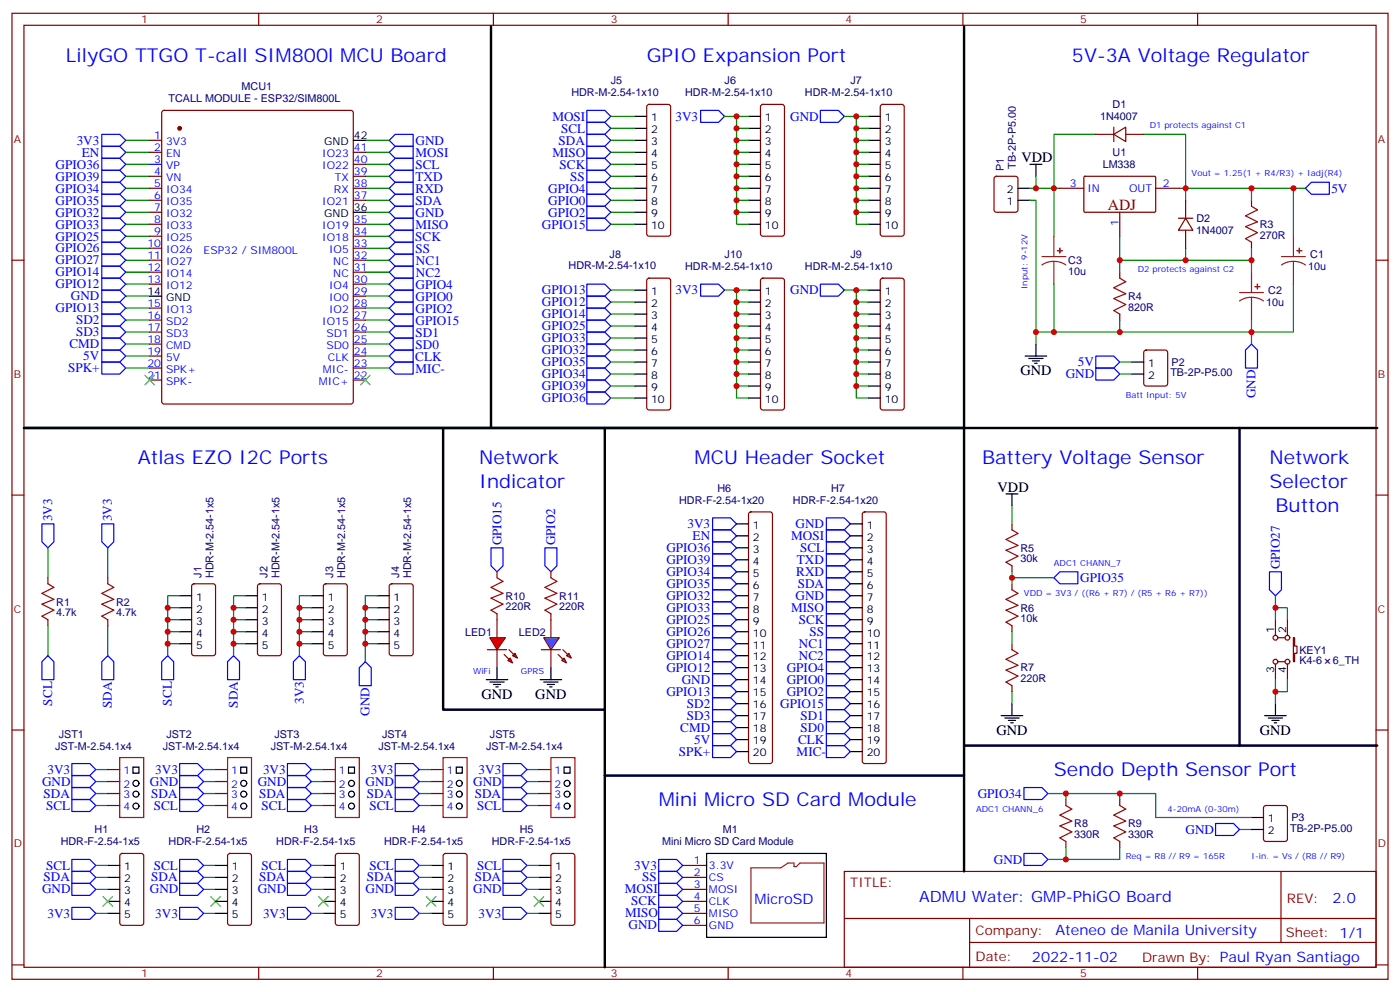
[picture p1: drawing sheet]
<svg xmlns="http://www.w3.org/2000/svg" width="412mm" height="292mm" viewBox="0 0 412 292" stroke-linecap="round" stroke-linejoin="round" font-family="sans-serif">
<defs><g id="words">
<g font-size="5.6" fill="#00f">
<text x="19.4" y="18.4">LilyGO TTGO T-call SIM800l MCU Board</text>
<text x="190.5" y="18.4">GPIO Expansion Port</text>
<text x="315.7" y="18.4">5V-3A Voltage Regulator</text>
<text x="40.6" y="136.6">Atlas EZO I2C Ports</text>
<text x="141.1" y="136.6">Network</text>
<text x="204.6" y="136.6">MCU Header Socket</text>
<text x="289.3" y="136.6">Battery Voltage Sensor</text>
<text x="373.9" y="136.6">Network</text>
<text x="141.1" y="143.6">Indicator</text>
<text x="373.9" y="143.6">Selector</text>
<text x="375.7" y="150.7">Button</text>
<text x="310.4" y="228.3">Sendo Depth Sensor Port</text>
<text x="194" y="237.1">Mini Micro SD Card Module</text>
</g>
<text font-size="4.6" fill="#800" x="326.3" y="61.8">ADJ</text>
<text font-size="4.6" fill="#00f" x="270.8" y="265.5">ADMU Water: GMP-PhiGO Board</text>
<g font-size="4.2">
<text x="300.9" y="47.7">VDD</text>
<text x="300.6" y="110.5">GND</text>
<text x="293.9" y="144.7">VDD</text>
<text x="141.8" y="205.7">GND</text>
<text x="157.7" y="205.7">GND</text>
<text x="293.5" y="216.3">GND</text>
<text x="371.1" y="216.3">GND</text>
</g>
<g font-size="4.2" fill="#00f">
<text x="222.2" y="266">MicroSD</text>
<text x="392.5" y="265.8">2.0</text>
<text x="310.9" y="275.3">Ateneo de Manila University</text>
<text x="304" y="283.1">2022-11-02</text>
</g>
<g font-size="3.9" fill="#00f">
<text x="162.7" y="35.5">MOSI</text>
<text x="199" y="35.5">3V3</text>
<text x="232.8" y="35.5">GND</text>
<text x="165.3" y="39.1">SCL</text>
<text x="22.6" y="42.6">3V3</text>
<text x="24.1" y="46.1">EN</text>
<text x="122.4" y="42.6">GND</text>
<text x="122.4" y="46.1">MOSI</text>
<text x="162.7" y="46.1">MISO</text>
<text x="164.6" y="42.6">SDA</text>
<text x="16.4" y="49.6">GPIO36</text>
<text x="16.4" y="53.2">GPIO39</text>
<text x="122.4" y="49.7">SCL</text>
<text x="122.4" y="53.2">TXD</text>
<text x="164.8" y="49.6">SCK</text>
<text x="168" y="53.1">SS</text>
<text x="16.4" y="56.7">GPIO34</text>
<text x="122.4" y="56.7">RXD</text>
<text x="161.5" y="56.7">GPIO4</text>
<text x="392.2" y="56.7">5V</text>
<text x="16.4" y="60.2">GPIO35</text>
<text x="16.4" y="63.7">GPIO32</text>
<text x="122.4" y="63.8">GND</text>
<text x="122.4" y="60.3">SDA</text>
<text x="161.5" y="63.7">GPIO2</text>
<text x="161.5" y="60.2">GPIO0</text>
<text x="16.4" y="67.3">GPIO33</text>
<text x="16.4" y="70.8">GPIO25</text>
<text x="122.3" y="70.8">SCK</text>
<text x="122.4" y="67.3">MISO</text>
<text x="159.6" y="67.3">GPIO15</text>
<text x="16.4" y="74.3">GPIO26</text>
<text x="16.4" y="77.8">GPIO27</text>
<text x="122.4" y="74.4">SS</text>
<text x="122.5" y="77.9">NC1</text>
<text x="16.4" y="81.4">GPIO14</text>
<text x="122.5" y="81.4">NC2</text>
<text x="16.4" y="84.9">GPIO12</text>
<text x="20.9" y="88.4">GND</text>
<text x="122.4" y="84.9">GPIO4</text>
<text x="122.4" y="88.5">GPIO0</text>
<text x="159.6" y="86.7">GPIO13</text>
<text x="199" y="86.7">3V3</text>
<text x="232.8" y="86.6">GND</text>
<text x="16.4" y="92">GPIO13</text>
<text x="22.4" y="95.5">SD2</text>
<text x="122.4" y="92">GPIO2</text>
<text x="122.4" y="95.5">GPIO15</text>
<text x="159.6" y="93.7">GPIO14</text>
<text x="159.6" y="90.2">GPIO12</text>
<text x="22.4" y="99">SD3</text>
<text x="122.4" y="99.1">SD1</text>
<text x="159.6" y="100.8">GPIO33</text>
<text x="159.6" y="97.3">GPIO25</text>
<text x="20.5" y="102.5">CMD</text>
<text x="24.5" y="106.1">5V</text>
<text x="122.3" y="106.1">CLK</text>
<text x="122.4" y="102.6">SD0</text>
<text x="159.6" y="107.8">GPIO35</text>
<text x="159.6" y="104.3">GPIO32</text>
<text x="317.5" y="107.8">5V</text>
<text x="20" y="109.6">SPK+</text>
<text x="122.4" y="109.6">MIC-</text>
<text x="159.6" y="111.4">GPIO34</text>
<text x="313.9" y="111.3">GND</text>
<text x="159.6" y="118.4">GPIO36</text>
<text x="159.6" y="114.9">GPIO39</text>
<text x="369.9" y="117.2" transform="rotate(-90 369.9 117.2)">GND</text>
<text x="15.4" y="153.5" transform="rotate(-90 15.4 153.5)">3V3</text>
<text x="33" y="153.5" transform="rotate(-90 33 153.5)">3V3</text>
<text x="202.5" y="155.5">3V3</text>
<text x="234.3" y="155.5">GND</text>
<text x="147.7" y="160.5" transform="rotate(-90 147.7 160.5)">GPIO15</text>
<text x="163.6" y="160.5" transform="rotate(-90 163.6 160.5)">GPIO2</text>
<text x="204" y="159">EN</text>
<text x="233" y="159">MOSI</text>
<text x="196.3" y="166">GPIO39</text>
<text x="196.3" y="162.5">GPIO36</text>
<text x="234.8" y="166.1">TXD</text>
<text x="235.7" y="162.5">SCL</text>
<text x="377" y="167.6" transform="rotate(-90 377 167.6)">GPIO27</text>
<text x="196.3" y="173.1">GPIO35</text>
<text x="196.3" y="169.6">GPIO34</text>
<text x="234.6" y="169.6">RXD</text>
<text x="235" y="173.1">SDA</text>
<text x="318.2" y="171.4">GPIO35</text>
<text x="196.3" y="176.6">GPIO32</text>
<text x="234.3" y="176.6">GND</text>
<text x="196.3" y="183.7">GPIO25</text>
<text x="196.3" y="180.2">GPIO33</text>
<text x="233" y="180.2">MISO</text>
<text x="235.3" y="183.7">SCK</text>
<text x="196.3" y="190.7">GPIO27</text>
<text x="196.3" y="187.2">GPIO26</text>
<text x="235.3" y="190.8">NC1</text>
<text x="238.4" y="187.3">SS</text>
<text x="196.3" y="197.8">GPIO12</text>
<text x="196.3" y="194.3">GPIO14</text>
<text x="231.8" y="197.8">GPIO4</text>
<text x="235.3" y="194.3">NC2</text>
<text x="200.8" y="201.3">GND</text>
<text x="231.8" y="201.4">GPIO0</text>
<text x="15.3" y="207.7" transform="rotate(-90 15.3 207.7)">SCL</text>
<text x="32.9" y="208.4" transform="rotate(-90 32.9 208.4)">SDA</text>
<text x="50.6" y="207.7" transform="rotate(-90 50.6 207.7)">SCL</text>
<text x="70" y="208.3" transform="rotate(-90 70 208.3)">SDA</text>
<text x="89.5" y="207.2" transform="rotate(-90 89.5 207.2)">3V3</text>
<text x="196.3" y="204.9">GPIO13</text>
<text x="202.3" y="208.4">SD2</text>
<text x="229.8" y="208.4">GPIO15</text>
<text x="231.8" y="204.9">GPIO2</text>
<text x="108.8" y="210.7" transform="rotate(-90 108.8 210.7)">GND</text>
<text x="200.4" y="215.4">CMD</text>
<text x="202.3" y="211.9">SD3</text>
<text x="235.8" y="215.5">SD0</text>
<text x="235.8" y="212">SD1</text>
<text x="204.5" y="219">5V</text>
<text x="235.1" y="219">CLK</text>
<text x="14" y="227.8">3V3</text>
<text x="45.7" y="227.8">3V3</text>
<text x="77.5" y="227.8">3V3</text>
<text x="109.2" y="227.8">3V3</text>
<text x="141" y="227.8">3V3</text>
<text x="200" y="222.5">SPK+</text>
<text x="234.7" y="222.4">MIC-</text>
<text x="12.4" y="231.2">GND</text>
<text x="44.2" y="231.2">GND</text>
<text x="75.9" y="231.2">GND</text>
<text x="107.7" y="231.2">GND</text>
<text x="139.4" y="231.2">GND</text>
<text x="12.8" y="234.8">SDA</text>
<text x="13.6" y="238.3">SCL</text>
<text x="44.6" y="234.8">SDA</text>
<text x="45.3" y="238.3">SCL</text>
<text x="76.3" y="234.8">SDA</text>
<text x="77.1" y="238.3">SCL</text>
<text x="108.1" y="234.8">SDA</text>
<text x="108.8" y="238.3">SCL</text>
<text x="139.8" y="234.8">SDA</text>
<text x="140.6" y="238.3">SCL</text>
<text x="288" y="234.8">GPIO34</text>
<text x="349.2" y="245.4">GND</text>
<text x="13.6" y="256">SCL</text>
<text x="45.3" y="256">SCL</text>
<text x="77.1" y="256">SCL</text>
<text x="108.8" y="256">SCL</text>
<text x="140.6" y="256">SCL</text>
<text x="186.8" y="256">3V3</text>
<text x="292.8" y="254.2">GND</text>
<text x="12.4" y="263">GND</text>
<text x="12.8" y="259.5">SDA</text>
<text x="44.2" y="263">GND</text>
<text x="44.6" y="259.5">SDA</text>
<text x="75.9" y="263">GND</text>
<text x="76.3" y="259.5">SDA</text>
<text x="107.7" y="263">GND</text>
<text x="108.1" y="259.5">SDA</text>
<text x="139.4" y="263">GND</text>
<text x="139.8" y="259.5">SDA</text>
<text x="184" y="263">MOSI</text>
<text x="189.1" y="259.4">SS</text>
<text x="185.9" y="266.5">SCK</text>
<text x="14" y="270.1">3V3</text>
<text x="45.7" y="270.1">3V3</text>
<text x="77.5" y="270.1">3V3</text>
<text x="109.2" y="270.1">3V3</text>
<text x="141" y="270.1">3V3</text>
<text x="184.1" y="270">MISO</text>
<text x="185.2" y="273.6">GND</text>
</g>
<g font-size="3.9" fill="#800">
<text x="250.5" y="261.1">TITLE:</text>
<text x="379.1" y="265.8">REV:</text>
<text x="287.4" y="275.3">Company:</text>
<text x="378.7" y="275.9">Sheet: 1/1</text>
<text x="287.4" y="283">Date:</text>
<text x="336.4" y="283.1">Drawn By: Paul Ryan Santiago</text>
</g>
<g font-size="3.2" fill="#800">
<text x="41.6" y="6.9">1</text>
<text x="110.8" y="6.9">2</text>
<text x="179.9" y="6.9">3</text>
<text x="249.1" y="6.9">4</text>
<text x="318.2" y="6.9">5</text>
<text x="4.1" y="42">A</text>
<text x="405.9" y="42">A</text>
<text x="4.1" y="111.2">B</text>
<text x="405.9" y="111.2">B</text>
<text x="4.1" y="180.3">C</text>
<text x="405.9" y="180.3">C</text>
<text x="4.1" y="249.4">D</text>
<text x="405.9" y="249.4">D</text>
<text x="41.6" y="287.7">1</text>
<text x="110.8" y="287.7">2</text>
<text x="179.9" y="287.7">3</text>
<text x="249.1" y="287.7">4</text>
<text x="318.2" y="287.7">5</text>
</g>
<g font-size="3.2" fill="#000080">
<text x="71.2" y="26.6">MCU1</text>
<text x="168.3" y="28.4">HDR-M-2.54-1x10</text>
<text x="179.9" y="24.8">J5</text>
<text x="201.8" y="28.4">HDR-M-2.54-1x10</text>
<text x="213.5" y="24.8">J6</text>
<text x="237.1" y="28.4">HDR-M-2.54-1x10</text>
<text x="250.5" y="24.8">J7</text>
<text x="49.7" y="30.1">TCALL MODULE - ESP32/SIM800L</text>
<text x="324.1" y="35.4">1N4007</text>
<text x="327.7" y="31.9">D1</text>
<text x="327.7" y="46">U1</text>
<text x="295.7" y="50.4" transform="rotate(-90 295.7 50.4)">P1</text>
<text x="299.3" y="49.6" transform="rotate(-90 299.3 49.6)">TB-2P-P5.00</text>
<text x="324.8" y="49.5">LM338</text>
<text x="352.4" y="65.4">D2</text>
<text x="352.3" y="68.9">1N4007</text>
<text x="371.1" y="70.3">270R</text>
<text x="371.1" y="67.1">R3</text>
<text x="179.6" y="75.9">J8</text>
<text x="213.5" y="76">J10</text>
<text x="250.5" y="76">J9</text>
<text x="314.7" y="77.7">C3</text>
<text x="386" y="76">C1</text>
<text x="167.5" y="79.1">HDR-M-2.54-1x10</text>
<text x="201.8" y="79.5">HDR-M-2.54-1x10</text>
<text x="237.1" y="79.5">HDR-M-2.54-1x10</text>
<text x="314.7" y="80.8">10u</text>
<text x="385.3" y="79.5">10u</text>
<text x="332.3" y="88.3">R4</text>
<text x="373.6" y="86.5">C2</text>
<text x="332.3" y="91.4">820R</text>
<text x="373" y="90.1">10u</text>
<text x="345.1" y="107.7">P2</text>
<text x="344.7" y="110.8">TB-2P-P5.00</text>
<text x="200.1" y="148.2">HDR-F-2.54-1x20</text>
<text x="211.3" y="144.8">H6</text>
<text x="233.6" y="148.2">HDR-F-2.54-1x20</text>
<text x="244.8" y="144.8">H7</text>
<text x="300.6" y="165.5">30k</text>
<text x="300.6" y="162.4">R5</text>
<text x="59.4" y="170" transform="rotate(-90 59.4 170)">J1</text>
<text x="62.9" y="170.2" transform="rotate(-90 62.9 170.2)">HDR-M-2.54-1x5</text>
<text x="78.8" y="170" transform="rotate(-90 78.8 170)">J2</text>
<text x="82.3" y="170.2" transform="rotate(-90 82.3 170.2)">HDR-M-2.54-1x5</text>
<text x="98.2" y="170" transform="rotate(-90 98.2 170)">J3</text>
<text x="101.7" y="170.2" transform="rotate(-90 101.7 170.2)">HDR-M-2.54-1x5</text>
<text x="117.6" y="170" transform="rotate(-90 117.6 170)">J4</text>
<text x="121.1" y="170.2" transform="rotate(-90 121.1 170.2)">HDR-M-2.54-1x5</text>
<text x="16.6" y="178.3">R1</text>
<text x="34.2" y="178.3">R2</text>
<text x="148.9" y="179.6">220R</text>
<text x="148.9" y="176.5">R10</text>
<text x="164.7" y="179.6">220R</text>
<text x="164.7" y="176.5">R11</text>
<text x="16.6" y="181.4">4.7k</text>
<text x="34.2" y="181.4">4.7k</text>
<text x="300.6" y="183.2">10k</text>
<text x="300.6" y="180">R6</text>
<text x="137" y="187.1">LED1</text>
<text x="152.9" y="187.1">LED2</text>
<text x="300.6" y="197.7">R7</text>
<text x="382.8" y="195.6">K4-6</text>
<text x="382.8" y="192.4">KEY1</text>
<text x="392.6" y="195.6">6_TH</text>
<text x="300.6" y="200.8">220R</text>
<text x="16.2" y="220.6">JST-M-2.54.1x4</text>
<text x="17.3" y="217.1">JST1</text>
<text x="48" y="220.6">JST-M-2.54.1x4</text>
<text x="49.1" y="217.1">JST2</text>
<text x="79.7" y="220.6">JST-M-2.54.1x4</text>
<text x="80.8" y="217.1">JST3</text>
<text x="111.5" y="220.6">JST-M-2.54.1x4</text>
<text x="112.6" y="217.1">JST4</text>
<text x="143.2" y="220.6">JST-M-2.54.1x4</text>
<text x="144.3" y="217.1">JST5</text>
<text x="27.9" y="245.3">H1</text>
<text x="57.9" y="245.3">H2</text>
<text x="89.6" y="245.3">H3</text>
<text x="121.4" y="245.3">H4</text>
<text x="153.1" y="245.3">H5</text>
<text x="212.9" y="245.3">M1</text>
<text x="316.4" y="243.5">R8</text>
<text x="332.3" y="243.5">R9</text>
<text x="380" y="244.9">TB-2P-P5.00</text>
<text x="380.4" y="241.8">P3</text>
<text x="17.9" y="248.9">HDR-F-2.54-1x5</text>
<text x="49.7" y="248.8">HDR-F-2.54-1x5</text>
<text x="81.4" y="248.9">HDR-F-2.54-1x5</text>
<text x="113.1" y="248.9">HDR-F-2.54-1x5</text>
<text x="144.9" y="248.9">HDR-F-2.54-1x5</text>
<text x="195" y="248.9">Mini Micro SD Card Module</text>
<text x="316.4" y="246.7">330R</text>
<text x="332.3" y="246.7">330R</text>
</g>
<g font-size="3.2">
<text x="191.8" y="35.7">1</text>
<text x="225.3" y="35.7">1</text>
<text x="260.6" y="35.7">1</text>
<text x="104.2" y="41">42</text>
<text x="191.8" y="39.2">2</text>
<text x="225.3" y="39.2">2</text>
<text x="260.6" y="39.2">2</text>
<text x="95.5" y="42.7">GND</text>
<text x="191.8" y="42.7">3</text>
<text x="191.8" y="46.2">4</text>
<text x="225.3" y="42.7">3</text>
<text x="225.3" y="46.2">4</text>
<text x="260.6" y="42.7">3</text>
<text x="260.6" y="46.2">4</text>
<text x="191.8" y="49.8">5</text>
<text x="191.8" y="53.3">6</text>
<text x="225.3" y="49.8">5</text>
<text x="225.3" y="53.3">6</text>
<text x="260.6" y="49.8">5</text>
<text x="260.6" y="53.3">6</text>
<text x="191.8" y="56.8">7</text>
<text x="225.3" y="56.8">7</text>
<text x="260.6" y="56.8">7</text>
<text x="296.5" y="56.8">2</text>
<text x="95.5" y="63.9">GND</text>
<text x="104.2" y="62.1">36</text>
<text x="191.8" y="60.4">8</text>
<text x="191.8" y="63.9">9</text>
<text x="225.3" y="60.4">8</text>
<text x="225.3" y="63.9">9</text>
<text x="260.6" y="60.4">8</text>
<text x="260.6" y="63.9">9</text>
<text x="296.5" y="60.4">1</text>
<text x="191.8" y="67.4">10</text>
<text x="225.3" y="67.4">10</text>
<text x="260.6" y="67.4">10</text>
<text x="43.4" y="86.8">14</text>
<text x="48.9" y="88.6">GND</text>
<text x="191.8" y="86.8">1</text>
<text x="225.3" y="86.8">1</text>
<text x="260.6" y="86.8">1</text>
<text x="191.8" y="90.3">2</text>
<text x="191.8" y="93.9">3</text>
<text x="225.3" y="90.3">2</text>
<text x="225.3" y="93.9">3</text>
<text x="260.6" y="90.3">2</text>
<text x="260.6" y="93.9">3</text>
<text x="191.8" y="97.4">4</text>
<text x="191.8" y="100.9">5</text>
<text x="225.3" y="97.4">4</text>
<text x="225.3" y="100.9">5</text>
<text x="260.6" y="97.4">4</text>
<text x="260.6" y="100.9">5</text>
<text x="191.8" y="104.5">6</text>
<text x="191.8" y="108">7</text>
<text x="225.3" y="104.5">6</text>
<text x="225.3" y="108">7</text>
<text x="260.6" y="104.5">6</text>
<text x="260.6" y="108">7</text>
<text x="338.2" y="108">1</text>
<text x="191.8" y="111.5">8</text>
<text x="225.3" y="111.5">8</text>
<text x="260.6" y="111.5">8</text>
<text x="338.2" y="111.5">2</text>
<text x="191.8" y="115">9</text>
<text x="191.8" y="118.6">10</text>
<text x="225.3" y="115">9</text>
<text x="225.3" y="118.6">10</text>
<text x="260.6" y="115">9</text>
<text x="260.6" y="118.6">10</text>
<text x="221.8" y="155.6">1</text>
<text x="255.3" y="155.6">1</text>
<text x="221.8" y="159.1">2</text>
<text x="255.3" y="159.1">2</text>
<text x="221.8" y="162.7">3</text>
<text x="221.8" y="166.2">4</text>
<text x="255.3" y="162.7">3</text>
<text x="255.3" y="166.2">4</text>
<text x="221.8" y="169.7">5</text>
<text x="221.8" y="173.2">6</text>
<text x="255.3" y="169.7">5</text>
<text x="255.3" y="173.2">6</text>
<text x="57.7" y="176.8">1</text>
<text x="77.2" y="176.8">1</text>
<text x="96.6" y="176.8">1</text>
<text x="116" y="176.8">1</text>
<text x="221.8" y="176.8">7</text>
<text x="255.3" y="176.8">7</text>
<text x="57.7" y="180.3">2</text>
<text x="57.7" y="183.8">3</text>
<text x="77.2" y="180.3">2</text>
<text x="77.2" y="183.8">3</text>
<text x="96.6" y="180.3">2</text>
<text x="96.6" y="183.8">3</text>
<text x="116" y="180.3">2</text>
<text x="116" y="183.8">3</text>
<text x="221.8" y="180.3">8</text>
<text x="221.8" y="183.8">9</text>
<text x="255.3" y="180.3">8</text>
<text x="255.3" y="183.8">9</text>
<text x="57.7" y="187.4">4</text>
<text x="57.7" y="190.9">5</text>
<text x="77.2" y="187.4">4</text>
<text x="77.2" y="190.9">5</text>
<text x="96.6" y="187.4">4</text>
<text x="96.6" y="190.9">5</text>
<text x="116" y="187.4">4</text>
<text x="116" y="190.9">5</text>
<text x="221.8" y="187.4">10</text>
<text x="221.8" y="190.9">11</text>
<text x="255.3" y="187.4">10</text>
<text x="255.3" y="190.9">11</text>
<text x="375.4" y="186.3" transform="rotate(-90 375.4 186.3)">1</text>
<text x="378.9" y="186.3" transform="rotate(-90 378.9 186.3)">2</text>
<text x="221.8" y="194.4">12</text>
<text x="221.8" y="197.9">13</text>
<text x="255.3" y="194.4">12</text>
<text x="255.3" y="197.9">13</text>
<text x="221.8" y="201.5">14</text>
<text x="255.3" y="201.5">14</text>
<text x="375.4" y="198.2" transform="rotate(-90 375.4 198.2)">3</text>
<text x="378.9" y="198.2" transform="rotate(-90 378.9 198.2)">4</text>
<text x="221.8" y="205">15</text>
<text x="221.8" y="208.5">16</text>
<text x="255.3" y="205">15</text>
<text x="255.3" y="208.5">16</text>
<text x="221.8" y="212.1">17</text>
<text x="221.8" y="215.6">18</text>
<text x="255.3" y="212.1">17</text>
<text x="255.3" y="215.6">18</text>
<text x="221.8" y="219.1">19</text>
<text x="255.3" y="219.1">19</text>
<text x="221.8" y="222.6">20</text>
<text x="255.3" y="222.6">20</text>
<text x="373.5" y="242">1</text>
<text x="373.5" y="245.6">2</text>
<text x="36.6" y="256.2">1</text>
<text x="68.3" y="256.2">1</text>
<text x="100.1" y="256.2">1</text>
<text x="131.8" y="256.2">1</text>
<text x="163.6" y="256.2">1</text>
<text x="36.6" y="259.7">2</text>
<text x="36.6" y="263.2">3</text>
<text x="68.3" y="259.7">2</text>
<text x="68.3" y="263.2">3</text>
<text x="100.1" y="259.7">2</text>
<text x="100.1" y="263.2">3</text>
<text x="131.8" y="259.7">2</text>
<text x="131.8" y="263.2">3</text>
<text x="163.6" y="259.7">2</text>
<text x="163.6" y="263.2">3</text>
<text x="36.6" y="266.7">4</text>
<text x="68.3" y="266.7">4</text>
<text x="100.1" y="266.7">4</text>
<text x="131.8" y="266.7">4</text>
<text x="163.6" y="266.7">4</text>
<text x="36.6" y="270.3">5</text>
<text x="68.3" y="270.3">5</text>
<text x="100.1" y="270.3">5</text>
<text x="131.8" y="270.3">5</text>
<text x="163.6" y="270.3">5</text>
</g>
<g font-size="3.2" fill="#00f">
<text x="45.4" y="41">1</text>
<text x="45.4" y="44.5">2</text>
<text x="48.9" y="42.7">3V3</text>
<text x="48.9" y="46.2">EN</text>
<text x="94.9" y="46.2">IO23</text>
<text x="104.2" y="44.5">41</text>
<text x="45.4" y="48">3</text>
<text x="45.4" y="51.5">4</text>
<text x="48.9" y="49.8">VP</text>
<text x="48.9" y="53.3">VN</text>
<text x="94.9" y="49.8">IO22</text>
<text x="98.6" y="53.3">TX</text>
<text x="104.2" y="51.5">39</text>
<text x="104.2" y="48">40</text>
<text x="45.4" y="55.1">5</text>
<text x="45.4" y="58.6">6</text>
<text x="48.9" y="56.8">IO34</text>
<text x="98.4" y="56.8">RX</text>
<text x="104.2" y="58.6">37</text>
<text x="104.2" y="55.1">38</text>
<text x="315.1" y="55.1">3</text>
<text x="320.3" y="56.5">IN</text>
<text x="332.6" y="56.5">OUT</text>
<text x="342.5" y="55.1">2</text>
<text x="45.4" y="62.1">7</text>
<text x="45.4" y="65.7">8</text>
<text x="48.9" y="60.4">IO35</text>
<text x="48.9" y="63.9">IO32</text>
<text x="94.9" y="60.4">IO21</text>
<text x="104.2" y="65.7">35</text>
<text x="45.4" y="69.2">9</text>
<text x="48.9" y="67.4">IO33</text>
<text x="48.9" y="70.9">IO25</text>
<text x="94.9" y="70.9">IO18</text>
<text x="94.9" y="67.4">IO19</text>
<text x="104.2" y="69.2">34</text>
<text x="329.5" y="66.6" transform="rotate(-90 329.5 66.6)">1</text>
<text x="43.4" y="72.7">10</text>
<text x="43.4" y="76.2">11</text>
<text x="48.9" y="74.5">IO26</text>
<text x="48.9" y="78">IO27</text>
<text x="60" y="74.8">ESP32 / SIM800L</text>
<text x="96.9" y="74.5">IO5</text>
<text x="98.2" y="78">NC</text>
<text x="104.2" y="76.2">32</text>
<text x="104.2" y="72.7">33</text>
<text x="43.4" y="79.8">12</text>
<text x="43.4" y="83.3">13</text>
<text x="48.9" y="81.5">IO14</text>
<text x="98.2" y="81.5">NC</text>
<text x="104.2" y="83.3">30</text>
<text x="104.2" y="79.8">31</text>
<text x="48.9" y="85.1">IO12</text>
<text x="96.9" y="88.6">IO0</text>
<text x="96.9" y="85.1">IO4</text>
<text x="104.2" y="86.8">29</text>
<text x="43.4" y="90.3">15</text>
<text x="43.4" y="93.9">16</text>
<text x="48.9" y="92.1">IO13</text>
<text x="48.9" y="95.6">SD2</text>
<text x="94.9" y="95.6">IO15</text>
<text x="96.9" y="92.1">IO2</text>
<text x="104.2" y="93.9">27</text>
<text x="104.2" y="90.3">28</text>
<text x="43.4" y="97.4">17</text>
<text x="43.4" y="100.9">18</text>
<text x="48.9" y="99.2">SD3</text>
<text x="96.1" y="99.2">SD1</text>
<text x="104.2" y="100.9">25</text>
<text x="104.2" y="97.4">26</text>
<text x="43.4" y="104.5">19</text>
<text x="43.4" y="108">20</text>
<text x="48.9" y="102.7">CMD</text>
<text x="48.9" y="106.2">5V</text>
<text x="96.1" y="102.7">SD0</text>
<text x="96.6" y="106.2">CLK</text>
<text x="104.2" y="108">23</text>
<text x="104.2" y="104.5">24</text>
<text x="43.4" y="111.5">21</text>
<text x="48.9" y="109.7">SPK+</text>
<text x="48.9" y="113.3">SPK-</text>
<text x="93.9" y="113.3">MIC+</text>
<text x="95.1" y="109.7">MIC-</text>
<text x="104.2" y="111.5">22</text>
<text x="36.3" y="227.9">1</text>
<text x="68.1" y="227.9">1</text>
<text x="99.8" y="227.9">1</text>
<text x="131.6" y="227.9">1</text>
<text x="163.3" y="227.9">1</text>
<text x="36.3" y="231.8">2</text>
<text x="68.1" y="231.8">2</text>
<text x="99.8" y="231.8">2</text>
<text x="131.6" y="231.8">2</text>
<text x="163.3" y="231.8">2</text>
<text x="36.3" y="235">3</text>
<text x="36.3" y="238.5">4</text>
<text x="68.1" y="235">3</text>
<text x="68.1" y="238.5">4</text>
<text x="99.8" y="235">3</text>
<text x="99.8" y="238.5">4</text>
<text x="131.6" y="235">3</text>
<text x="131.6" y="238.5">4</text>
<text x="163.3" y="235">3</text>
<text x="163.3" y="238.5">4</text>
<text x="204.4" y="257.9">2</text>
<text x="204.4" y="254.4">1</text>
<text x="208.8" y="255.8">3.3V</text>
<text x="204.4" y="261.4">3</text>
<text x="208.8" y="262.9">MOSI</text>
<text x="208.8" y="259.3">CS</text>
<text x="204.4" y="268.5">5</text>
<text x="204.4" y="265">4</text>
<text x="208.8" y="269.9">MISO</text>
<text x="208.8" y="266.4">CLK</text>
<text x="204.4" y="272">6</text>
<text x="208.8" y="273.4">GND</text>
</g>
<g font-size="2.5" fill="#00f">
<text x="338.7" y="37.8">D1 protects against C1</text>
<text x="351" y="51.9">Vout = 1.25(1 + R4/R3) + Iadj(R4)</text>
<text x="335.1" y="80.1">D2 protects against C2</text>
<text x="302.7" y="85.1" transform="rotate(-90 302.7 85.1)">Input: 9-12V</text>
<text x="331.6" y="117.2">Batt Input: 5V</text>
<text x="310.4" y="166.5">ADC1 CHANN_7</text>
<text x="301.6" y="175.4">VDD = 3V3 / ((R6 + R7) / (R5 + R6 + R7))</text>
<text x="139.3" y="198.3">WiFi</text>
<text x="153.5" y="198.3">GPRS</text>
<text x="287.5" y="238.9">ADC1 CHANN_6</text>
<text x="344" y="238.9">4-20mA (0-30m)</text>
<text x="331.6" y="253">Req = R8 // R9 = 165R</text>
<text x="368.7" y="253">I-in. = Vs / (R8 // R9)</text>
</g>
</g></defs>
<g fill="none" stroke="#870000" stroke-width=".35">
<path d="M3.5 3.9h405.4v284.4h-405.4zM7.1 7.4h398.2v277.3h-398.2zM76.2 3.9v3.5M145.3 3.9v3.5M214.5 3.9v3.5M283.6 3.9v3.5M352.8 3.9v3.5M47.9 32.7l.4-.2h55.1l.6 .4 .1 85.3-.5 .7h-55.3l-.6-.4-.1-85.3zM190.7 30.9l.5-.2h5.6l.5 .2 .3 .5v37.4l-.3 .5-.5 .2h-5.6l-.5-.2-.2-.5v-37.4zM224.2 30.9l.5-.2h5.7l.5 .2 .2 .5v37.4l-.3 .5-.4 .2h-5.7l-.5-.2-.2-.5v-37.4zM259.5 30.9l.5-.2h5.6l.5 .2 .2 .5v37.4l-.2 .5-.5 .2h-5.6l-.5-.2-.2-.5v-37.4zM322.8 39.5h5.3"/>
<path d="M328.1 39.5l3.5-2.1v4.3zM328.1 37.4v4.3M331.6 39.5h5.3M44.1 55.4h3.5M44.1 41.3h3.5M44.1 44.8h3.5M44.1 51.9h3.5M44.1 58.9h3.5M104.1 55.4h3.5M104.1 44.8h3.5M104.1 51.9h3.5M104.1 58.9h3.5"/>
<path d="M104.1 48.4h3.5M293 52.1l.5-.2h5.7l.6 .4 .1 9.5-.5 .6-5.9 .1-.6-.5-.1-9.4zM312.2 55.4h7.1M319.3 52.1l.3-.2h20.7l.1 .3v10.1l-.3 .2-20.7-.1-.1-.3zM340.4 55.4h7.1M349.2 58.9v5.3M368.7 58.9v1.8M3.5 76.6h3.6M44.1 76.6h3.5M44.1 62.5h3.5M44.1 66h3.5M44.1 69.5h3.5"/>
<path d="M44.1 73.1h3.5M104.1 76.6h3.5M104.1 66h3.5M104.1 69.5h3.5M104.1 73.1h3.5M329.8 62.5v7M347.1 64.2h4.3M349.2 64.2l2.2 3.6h-4.3zM349.2 67.8v5.3M368.7 71.3v1.8M405.3 76.6h3.6M44.1 80.1h3.5"/>
<path d="M44.1 83.6h3.5M44.1 90.7h3.5M44.1 94.2h3.5M44.1 97.8h3.5M104.1 80.1h3.5M104.1 83.6h3.5M104.1 90.7h3.5M104.1 94.2h3.5M104.1 97.8h3.5M104.1 87.2h3.5M190.7 82.1l.5-.2h5.6l.5 .2 .3 .5v37.4l-.3 .5-.5 .2h-5.6l-.5-.2-.2-.5v-37.4zM224.2 82.1l.5-.2h5.7l.5 .2 .2 .5v37.4l-.3 .5-.4 .2h-5.7l-.5-.2-.2-.5v-37.4z"/>
<path d="M259.5 82.1l.5-.2h5.6l.5 .2 .2 .5v37.4l-.2 .5-.5 .2h-5.6l-.5-.2-.2-.5v-37.4zM329.8 80.1v1.8M329.8 92.5v1.7M44.1 101.3h3.5M44.1 104.8h3.5M44.1 108.3h3.5M44.1 111.9h3.5M104.1 101.3h3.5M104.1 104.8h3.5M104.1 108.3h3.5M104.1 111.9h3.5M337.1 103.3l.5-.3h5.7l.6 .5 .1 9.4-.5 .7h-5.9l-.6-.4-.1-9.4z"/>
<path d="M3.5 145.7h3.6M220.7 150.9l.5-.2h5.6l.5 .2 .2 .5v72.6l-.2 .5-.5 .3h-5.6l-.5-.3-.2-.5v-72.6zM254.2 150.9l.5-.2h5.6l.5 .2 .3 .5v72.6l-.3 .5-.5 .3h-5.6l-.5-.3-.2-.5v-72.6zM298.1 154.2v1.8M405.3 145.7h3.6M14.1 170.1v1.7M31.7 170.1v1.7M56.7 172l.4-.2h5.7l.6 .5 .1 20-.5 .6-5.9 .1-.6-.5-.1-20zM76.1 172l.5-.2h5.6l.6 .5 .1 20-.5 .6-5.8 .1-.7-.5-.1-20zM95.5 172l.5-.2h5.6l.7 .5v20l-.5 .6-5.8 .1-.7-.5-.1-20zM114.9 172l.5-.2h5.6l.7 .5v20l-.5 .6-5.8 .1-.7-.5v-20zM146.4 168.3v1.8"/>
<path d="M162.3 168.3v1.8M298.1 166.5v1.8M298.1 171.8v1.8M14.1 182.4v1.8M31.7 182.4v1.8M146.4 180.7v1.7M162.3 180.7v7M162.3 191.2v5.3M298.1 184.2v1.7M298.1 189.5v1.7M375.7 182.4v4.6M375.7 195.5v4.6"/>
<path d="M376.4 194.8h2.1M376.4 187.7h2.1M379.2 182.4v4.6M379.2 195.5v4.6M381 187.7h.4v2.5h.7v2.1h-.7v2.5h-.4zM3.5 214.9h3.6M298.1 201.8v1.8M405.3 214.9h3.6M31.7 226.5h3.6M31.7 230h3.6M31.7 233.6h3.6M31.7 237.1h3.6"/>
<path d="M63.5 226.5h3.5M63.5 230h3.5M63.5 233.6h3.5M63.5 237.1h3.5M95.2 226.5h3.6M95.2 230h3.6M95.2 233.6h3.6M95.2 237.1h3.6M127 226.5h3.5M127 230h3.5M127 233.6h3.5M127 237.1h3.5"/>
<path d="M158.7 226.5h3.6M158.7 230h3.6M158.7 233.6h3.6M158.7 237.1h3.6M314 235.3v1.8M329.8 235.3v1.8M372.4 237.3l.5-.2h5.6l.7 .4v9.5l-.4 .6-5.9 .1-.7-.5v-9.4zM35.5 251.4l.5-.2h5.6l.7 .4v20.1l-.4 .6-5.9 .1-.7-.5v-20zM67.3 251.4l.4-.2h5.7l.6 .4 .1 20.1-.5 .6-5.9 .1-.6-.5-.1-20zM99 251.4l.5-.2h5.6l.7 .4v20.1l-.4 .6-5.9 .1-.7-.5v-20zM130.8 251.4l.4-.2h5.7l.6 .4 .1 20.1-.5 .6-5.9 .1-.6-.5-.1-20zM162.5 251.4l.5-.2h5.6l.7 .4v20.1l-.4 .6-5.9 .1-.7-.5v-20z"/>
<path d="M201.1 258.3h7M201.1 254.7h7M248.7 256.5h156.6v28.2h-156.6zM314 247.7v1.7M329.8 247.7v1.7M377.3 256.5v20.9M201.1 272.4h7M201.1 268.9h7M201.1 265.3h7M201.1 261.8h7M248.7 270.4h156.5M285.6 277.4h119.6"/>
<path d="M285.6 270.4v14.1M3.5 284h3.6M76.2 284.7v3.6M145.3 284.7v3.6M214.5 284.7v3.6M283.6 284.7v3.6M352.8 284.7v3.6M405.3 284h3.6"/>
<circle cx="375.7" cy="187.7" r=".71"/>
<circle cx="375.7" cy="194.8" r=".71"/>
<circle cx="379.2" cy="187.7" r=".71"/>
<circle cx="379.2" cy="194.8" r=".71"/>
</g>
<g fill="none" stroke="#00f" stroke-width=".35">
<path d="M30 39.5h5.3l1.7 1.8-1.7 1.8h-5.3zM172.9 39.5h5.3l1.7 1.8-1.7 1.8h-5.3zM172.9 36h5.3l1.7 1.8-1.7 1.7h-5.3zM172.9 32.5h5.3l1.7 1.8-1.7 1.7h-5.3zM206.4 32.5h5.3l1.7 1.8-1.7 1.7h-5.3zM241.7 32.5h5.2l1.8 1.8-1.8 1.7h-5.2zM30 46.6h5.3l1.7 1.8-1.7 1.7h-5.3zM30 50.1h5.3l1.7 1.8-1.7 1.8h-5.3zM30 53.7h5.3l1.7 1.7-1.7 1.8h-5.3zM30 57.2h5.3l1.7 1.7-1.7 1.8h-5.3zM30 43.1h5.3l1.7 1.7-1.7 1.8h-5.3zM44.1 48.4h3.5"/>
<path d="M114.7 41.3l1.7-1.8h5.3v3.6h-5.3zM114.7 48.4l1.7-1.8h5.3v3.5h-5.3zM114.7 44.8l1.7-1.7h5.3v3.5h-5.3zM114.7 58.9l1.7-1.7h5.3v3.5h-5.3zM114.7 55.4l1.7-1.7h5.3v3.5h-5.3zM116.4 50.1h5.3v3.6h-5.3l-1.7-1.8zM172.9 57.2h5.3l1.7 1.7-1.7 1.8h-5.3zM172.9 53.7h5.3l1.7 1.7-1.7 1.8h-5.3zM172.9 50.1h5.3l1.7 1.8-1.7 1.8h-5.3zM172.9 46.6h5.3l1.7 1.8-1.7 1.7h-5.3zM172.9 43.1h5.3l1.7 1.7-1.7 1.8h-5.3zM384.5 55.4l1.8-1.7h5.3v3.5h-5.3z"/>
<path d="M30 60.7h5.3l1.7 1.8-1.7 1.7h-5.3zM30 64.2h5.3l1.7 1.8-1.7 1.8h-5.3zM30 67.8h5.3l1.7 1.7-1.7 1.8h-5.3zM30 78.4h5.3l1.7 1.7-1.7 1.8h-5.3zM30 71.3h5.3l1.7 1.8-1.7 1.7h-5.3zM30 74.8h5.3l1.7 1.8-1.7 1.8h-5.3zM114.7 66l1.7-1.8h5.3v3.6h-5.3zM114.7 62.5l1.7-1.8h5.3v3.5h-5.3zM114.7 73.1l1.7-1.8h5.3v3.5h-5.3zM114.7 76.6l1.7-1.8h5.3v3.6h-5.3zM116.4 67.8h5.3v3.5h-5.3l-1.7-1.8zM172.9 64.2h5.3l1.7 1.8-1.7 1.8h-5.3z"/>
<path d="M172.9 60.7h5.3l1.7 1.8-1.7 1.7h-5.3zM30 85.4h5.3l1.7 1.8-1.7 1.7h-5.3zM30 81.9h5.3l1.7 1.7-1.7 1.8h-5.3zM30 88.9h5.3l1.7 1.8-1.7 1.8h-5.3zM30 92.5h5.3l1.7 1.7-1.7 1.8h-5.3zM30 96h5.3l1.7 1.8-1.7 1.7h-5.3zM30 99.5h5.3l1.7 1.8-1.7 1.7h-5.3zM114.7 83.6l1.7-1.7h5.3v3.5h-5.3zM114.7 87.2l1.7-1.8h5.3v3.5h-5.3zM114.7 90.7l1.7-1.8h5.3v3.6h-5.3zM114.7 94.2l1.7-1.7h5.3v3.5h-5.3zM114.7 80.1l1.7-1.7h5.3v3.5h-5.3z"/>
<path d="M114.7 97.8l1.7-1.8h5.3v3.5h-5.3zM172.9 97.8h5.3l1.7 1.7-1.7 1.8h-5.3zM172.9 94.2h5.3l1.7 1.8-1.7 1.8h-5.3zM172.9 90.7h5.3l1.7 1.8-1.7 1.7h-5.3zM172.9 87.2h5.3l1.7 1.7-1.7 1.8h-5.3zM172.9 83.6h5.3l1.7 1.8-1.7 1.8h-5.3zM206.4 83.6h5.3l1.7 1.8-1.7 1.8h-5.3zM241.7 83.6h5.2l1.8 1.8-1.8 1.8h-5.2zM30 103h5.3l1.7 1.8-1.7 1.8h-5.3zM30 106.6h5.3l1.7 1.7-1.7 1.8h-5.3zM114.7 101.3l1.7-1.8h5.3v3.5h-5.3zM114.7 104.8l1.7-1.8h5.3v3.6h-5.3z"/>
<path d="M114.7 108.3l1.7-1.7h5.3v3.5h-5.3zM172.9 115.4h5.3l1.7 1.8-1.7 1.7h-5.3zM172.9 111.9h5.3l1.7 1.7-1.7 1.8h-5.3zM172.9 108.3h5.3l1.7 1.8-1.7 1.8h-5.3zM172.9 104.8h5.3l1.7 1.8-1.7 1.7h-5.3zM172.9 101.3h5.3l1.7 1.7-1.7 1.8h-5.3zM322.8 104.8h5.3l1.7 1.8-1.7 1.7h-5.3zM322.8 108.3h5.3l1.7 1.8-1.7 1.8h-5.3zM368.7 101.3l1.7 1.7v5.3h-3.5v-5.3zM12.3 154.2h3.6v5.3l-1.8 1.8-1.8-1.8zM30 154.2h3.5v5.3l-1.8 1.8-1.7-1.8zM209.9 156h5.3l1.8 1.7-1.8 1.8h-5.3z"/>
<path d="M209.9 159.5h5.3l1.8 1.8-1.8 1.7h-5.3zM209.9 152.4h5.3l1.8 1.8-1.8 1.8h-5.3zM243.4 156h5.3l1.8 1.7-1.8 1.8h-5.3zM243.4 159.5h5.3l1.8 1.8-1.8 1.7h-5.3zM243.4 152.4h5.3l1.8 1.8-1.8 1.8h-5.3zM144.6 161.3h3.6v5.2l-1.8 1.8-1.8-1.8zM160.5 161.3h3.5v5.2l-1.7 1.8-1.8-1.8zM209.9 177.1h5.3l1.8 1.8-1.8 1.8h-5.3zM209.9 173.6h5.3l1.8 1.8-1.8 1.7h-5.3zM209.9 170.1h5.3l1.8 1.7-1.8 1.8h-5.3zM209.9 166.5h5.3l1.8 1.8-1.8 1.8h-5.3zM209.9 163h5.3l1.8 1.8-1.8 1.7h-5.3z"/>
<path d="M243.4 166.5h5.3l1.8 1.8-1.8 1.8h-5.3zM243.4 163h5.3l1.8 1.8-1.8 1.7h-5.3zM243.4 170.1h5.3l1.8 1.7-1.8 1.8h-5.3zM243.4 173.6h5.3l1.8 1.8-1.8 1.7h-5.3zM243.4 177.1h5.3l1.8 1.8-1.8 1.8h-5.3zM310.4 170.1l1.8-1.8h5.3v3.5h-5.3zM373.9 168.3h3.6v5.3l-1.8 1.8-1.8-1.8zM14.1 193l1.8 1.8v5.3h-3.6v-5.3zM31.7 193l1.8 1.8v5.3h-3.5v-5.3zM49.4 193l1.8 1.8v5.3h-3.6v-5.3zM68.8 193l1.8 1.8v5.3h-3.6v-5.3zM88.2 193l1.8 1.8v5.3h-3.6v-5.3z"/>
<path d="M105.8 196.5l1.8-1.7 1.8 1.7v5.3h-3.6zM209.9 187.7h5.3l1.8 1.8-1.8 1.7h-5.3zM209.9 184.2h5.3l1.8 1.7-1.8 1.8h-5.3zM209.9 194.8h5.3l1.8 1.7-1.8 1.8h-5.3zM209.9 191.2h5.3l1.8 1.8-1.8 1.8h-5.3zM209.9 180.7h5.3l1.8 1.7-1.8 1.8h-5.3zM209.9 198.3h5.3l1.8 1.8-1.8 1.7h-5.3zM243.4 191.2h5.3l1.8 1.8-1.8 1.8h-5.3zM243.4 187.7h5.3l1.8 1.8-1.8 1.7h-5.3zM243.4 198.3h5.3l1.8 1.8-1.8 1.7h-5.3zM243.4 184.2h5.3l1.8 1.7-1.8 1.8h-5.3zM243.4 180.7h5.3l1.8 1.7-1.8 1.8h-5.3z"/>
<path d="M243.4 194.8h5.3l1.8 1.7-1.8 1.8h-5.3zM209.9 212.4h5.3l1.8 1.8-1.8 1.7h-5.3zM209.9 208.9h5.3l1.8 1.7-1.8 1.8h-5.3zM209.9 205.4h5.3l1.8 1.7-1.8 1.8h-5.3zM209.9 215.9h5.3l1.8 1.8-1.8 1.8h-5.3zM209.9 201.8h5.3l1.8 1.8-1.8 1.8h-5.3zM209.9 219.5h5.3l1.8 1.7-1.8 1.8h-5.3zM243.4 215.9h5.3l1.8 1.8-1.8 1.8h-5.3zM243.4 212.4h5.3l1.8 1.8-1.8 1.7h-5.3zM243.4 208.9h5.3l1.8 1.7-1.8 1.8h-5.3zM243.4 205.4h5.3l1.8 1.7-1.8 1.8h-5.3zM243.4 201.8h5.3l1.8 1.8-1.8 1.8h-5.3z"/>
<path d="M243.4 219.5h5.3l1.8 1.7-1.8 1.8h-5.3zM21.2 224.8h5.3l1.7 1.7-1.7 1.8h-5.3zM21.2 228.3h5.3l1.7 1.7-1.7 1.8h-5.3zM21.2 231.8h5.3l1.7 1.8-1.7 1.7h-5.3zM21.2 235.3h5.3l1.7 1.8-1.7 1.8h-5.3zM52.9 235.3h5.3l1.8 1.8-1.8 1.8h-5.3zM52.9 231.8h5.3l1.8 1.8-1.8 1.7h-5.3zM52.9 228.3h5.3l1.8 1.7-1.8 1.8h-5.3zM52.9 224.8h5.3l1.8 1.7-1.8 1.8h-5.3zM84.7 235.3h5.3l1.7 1.8-1.7 1.8h-5.3zM84.7 231.8h5.3l1.7 1.8-1.7 1.7h-5.3zM84.7 228.3h5.3l1.7 1.7-1.7 1.8h-5.3z"/>
<path d="M84.7 224.8h5.3l1.7 1.7-1.7 1.8h-5.3zM116.4 235.3h5.3l1.8 1.8-1.8 1.8h-5.3zM116.4 231.8h5.3l1.8 1.8-1.8 1.7h-5.3zM116.4 228.3h5.3l1.8 1.7-1.8 1.8h-5.3zM116.4 224.8h5.3l1.8 1.7-1.8 1.8h-5.3zM148.2 235.3h5.3l1.7 1.8-1.7 1.8h-5.3zM148.2 231.8h5.3l1.7 1.8-1.7 1.7h-5.3zM148.2 228.3h5.3l1.7 1.7-1.7 1.8h-5.3zM148.2 224.8h5.3l1.7 1.7-1.7 1.8h-5.3zM301.6 231.8h5.3l1.8 1.8-1.8 1.7h-5.3zM21.2 253h5.3l1.7 1.7-1.7 1.8h-5.3zM21.2 256.5h5.3l1.7 1.8-1.7 1.7h-5.3z"/>
<path d="M52.9 256.5h5.3l1.8 1.8-1.8 1.7h-5.3zM52.9 253h5.3l1.8 1.7-1.8 1.8h-5.3zM84.7 253h5.3l1.7 1.7-1.7 1.8h-5.3zM84.7 256.5h5.3l1.7 1.8-1.7 1.7h-5.3zM116.4 253h5.3l1.8 1.7-1.8 1.8h-5.3zM116.4 256.5h5.3l1.8 1.8-1.8 1.7h-5.3zM148.2 253h5.3l1.7 1.7-1.7 1.8h-5.3zM148.2 256.5h5.3l1.7 1.8-1.7 1.7h-5.3zM194 253h5.3l1.8 1.7-1.8 1.8h-5.3zM194 256.5h5.3l1.8 1.8-1.8 1.7h-5.3zM301.6 251.2h5.3l1.8 1.8-1.8 1.7h-5.3zM358.1 242.4h5.3l1.7 1.8-1.7 1.7h-5.3z"/>
<path d="M21.2 260h5.3l1.7 1.8-1.7 1.8h-5.3zM21.2 267.1h5.3l1.7 1.8-1.7 1.7h-5.3zM52.9 267.1h5.3l1.8 1.8-1.8 1.7h-5.3zM52.9 260h5.3l1.8 1.8-1.8 1.8h-5.3zM84.7 260h5.3l1.7 1.8-1.7 1.8h-5.3zM84.7 267.1h5.3l1.7 1.8-1.7 1.7h-5.3zM116.4 260h5.3l1.8 1.8-1.8 1.8h-5.3zM116.4 267.1h5.3l1.8 1.8-1.8 1.7h-5.3zM148.2 260h5.3l1.7 1.8-1.7 1.8h-5.3zM148.2 267.1h5.3l1.7 1.8-1.7 1.7h-5.3zM194 263.6h5.3l1.8 1.7-1.8 1.8h-5.3zM194 260h5.3l1.8 1.8-1.8 1.8h-5.3z"/>
<path d="M194 267.1h5.3l1.8 1.8-1.8 1.7h-5.3zM194 270.6h5.3l1.8 1.8-1.8 1.7h-5.3z"/>
</g>
<g fill="none" stroke="#008700" stroke-width=".35">
<path d="M179.9 34.3h7.1M179.9 37.8h7.1M213.4 34.3h7.1M217 34.3v31.7h3.5M217 37.8h3.5M248.7 34.3h7.1M252.2 34.3v31.7h3.6M252.2 37.8h3.6M322.8 39.5h-12.4v15.9h1.8M336.9 39.5h12.3v19.4M37 41.3h7.1M37 44.8h7.1"/>
<path d="M37 48.4h7.1M37 58.9h7.1M37 55.4h7.1M37 51.9h7.1M107.6 41.3h7.1M107.6 44.8h7.1M107.6 48.4h7.1M107.6 58.9h7.1M107.6 55.4h7.1M107.6 51.9h7.1M179.9 41.3h7.1M179.9 44.8h7.1"/>
<path d="M179.9 48.4h7.1M179.9 58.9h7.1M179.9 55.4h7.1M179.9 51.9h7.1M217 41.3h3.5M217 44.8h3.5M217 48.4h3.5M217 58.9h3.5M217 55.4h3.5M217 51.9h3.5M252.2 41.3h3.6M252.2 44.8h3.6"/>
<path d="M252.2 48.4h3.6M252.2 58.9h3.6M252.2 55.4h3.6M252.2 51.9h3.6M303.4 58.9h1.8v38.9h5.2M303.4 55.4h7v14.1M305.2 51.9v3.5M347.5 55.4h37M368.7 55.4v3.5M381 55.4v14.1M37 62.5h7.1M37 66h7.1"/>
<path d="M37 69.5h7.1M37 73.1h7.1M37 76.6h7.1M107.6 62.5h7.1M107.6 66h7.1M107.6 69.5h7.1M107.6 73.1h7.1M107.6 76.6h7.1M179.9 62.5h7.1M179.9 66h7.1M217 62.5h3.5M252.2 62.5h3.6"/>
<path d="M329.8 69.5v7.1h19.4v-3.5M329.8 76.6v3.5M368.7 73.1v3.5h-19.5M368.7 76.6v3.5M37 83.6h7.1M37 87.2h7.1M37 80.1h7.1M37 90.7h7.1M37 94.2h7.1M37 97.8h7.1M107.6 83.6h7.1M107.6 87.2h7.1"/>
<path d="M107.6 80.1h7.1M107.6 90.7h7.1M107.6 94.2h7.1M107.6 97.8h7.1M179.9 85.4h7.1M179.9 88.9h7.1M179.9 92.5h7.1M179.9 96h7.1M179.9 99.5h7.1M213.4 85.4h7.1M217 85.4v31.8h3.5M217 88.9h3.5"/>
<path d="M217 92.5h3.5M217 96h3.5M217 99.5h3.5M248.7 85.4h7.1M252.2 85.4v31.8h3.6M252.2 88.9h3.6M252.2 92.5h3.6M252.2 96h3.6M252.2 99.5h3.6M305.2 97.8v3.5M310.4 83.6v14.2h19.4M368.7 94.2v7.1"/>
<path d="M381 83.6v14.2h-51.2v-3.6M37 104.8h7.1M37 101.3h7.1M37 108.3h7.1M107.6 104.8h7.1M107.6 101.3h7.1M107.6 108.3h7.1M179.9 103h7.1M179.9 106.6h7.1M179.9 110.1h7.1M179.9 113.6h7.1M179.9 117.2h7.1"/>
<path d="M217 103h3.5M217 106.6h3.5M217 110.1h3.5M217 113.6h3.5M252.2 103h3.6M252.2 106.6h3.6M252.2 110.1h3.6M252.2 113.6h3.6M329.8 106.6h3.6M329.8 110.1h3.6M298.1 148.9v5.3M14.1 161.3v8.8"/>
<path d="M31.7 161.3v8.8M49.4 178.9h3.5M52.9 175.4h-3.5v17.6M68.8 178.9h3.5M72.3 175.4h-3.5v17.6M88.2 178.9h3.5M91.7 175.4h-3.5v17.6M107.6 178.9h3.5M111.1 175.4h-3.5v19.4M298.1 168.3v3.5M298.1 170.1h12.3M375.7 178.9h3.5v3.5"/>
<path d="M375.7 175.4v7M14.1 184.2v8.8M31.7 184.2v8.8M49.4 182.4h3.5M49.4 185.9h3.5M49.4 189.5h3.5M68.8 182.4h3.5M68.8 185.9h3.5M68.8 189.5h3.5M88.2 182.4h3.5M88.2 185.9h3.5M88.2 189.5h3.5"/>
<path d="M107.6 182.4h3.5M107.6 185.9h3.5M107.6 189.5h3.5M298.1 185.9v3.6M298.1 203.6v3.5M375.7 200.1v7M379.2 200.1v3.5h-3.5M28.2 226.5h3.5M28.2 230h3.5M28.2 233.6h3.5M28.2 237.1h3.5M60 226.5h3.5"/>
<path d="M60 230h3.5M60 233.6h3.5M60 237.1h3.5M91.7 226.5h3.5M91.7 230h3.5M91.7 233.6h3.5M91.7 237.1h3.5M123.5 226.5h3.5M123.5 230h3.5M123.5 233.6h3.5M123.5 237.1h3.5M155.2 226.5h3.5"/>
<path d="M155.2 230h3.5M155.2 233.6h3.5M155.2 237.1h3.5M308.7 233.6h21.1v1.7M314 233.6v1.7M329.8 233.6h10.6v7h28.3M28.2 254.7h3.5M28.2 258.3h3.5M60 254.7h3.5M60 258.3h3.5M91.7 254.7h3.5M91.7 258.3h3.5"/>
<path d="M123.5 254.7h3.5M123.5 258.3h3.5M155.2 254.7h3.5M155.2 258.3h3.5M314 249.4v3.6M329.8 249.4v3.6h-21.1M365.1 244.2h3.6M28.2 261.8h3.5M28.2 268.9h3.5M60 261.8h3.5M60 268.9h3.5M91.7 261.8h3.5"/>
<path d="M91.7 268.9h3.5M123.5 261.8h3.5M123.5 268.9h3.5M155.2 261.8h3.5M155.2 268.9h3.5"/>
</g>
<g fill="none" stroke="#000" stroke-width=".35">
<path d="M187 34.3h3.5M187 37.8h3.5M220.5 34.3h3.5M220.5 37.8h3.5M255.8 34.3h3.5M255.8 37.8h3.5M104.1 41.3h3.5M187 41.3h3.5M187 44.8h3.5M187 48.4h3.5M187 51.9h3.5M187 55.4h3.5"/>
<path d="M187 58.9h3.5M220.5 41.3h3.5M220.5 44.8h3.5M220.5 48.4h3.5M220.5 51.9h3.5M220.5 55.4h3.5M220.5 58.9h3.5M255.8 41.3h3.5M255.8 44.8h3.5M255.8 48.4h3.5M255.8 51.9h3.5M255.8 55.4h3.5"/>
<path d="M255.8 58.9h3.5M299.9 55.4h3.5M299.9 58.9h3.5M303.4 48.4h3.5M305.2 48.4v3.5M104.1 62.5h3.5M187 62.5h3.5M187 66h3.5M220.5 62.5h3.5M220.5 66h3.5M255.8 62.5h3.5M255.8 66h3.5"/>
<path d="M44.1 87.2h3.5M187 85.4h3.5M187 88.9h3.5M187 92.5h3.5M187 96h3.5M187 99.5h3.5M220.5 85.4h3.5M220.5 88.9h3.5M220.5 92.5h3.5M220.5 96h3.5M220.5 99.5h3.5M255.8 85.4h3.5"/>
<path d="M255.8 88.9h3.5M255.8 92.5h3.5M255.8 96h3.5M255.8 99.5h3.5M187 103h3.5M187 106.6h3.5M187 110.1h3.5M187 113.6h3.5M187 117.2h3.5M220.5 103h3.5M220.5 106.6h3.5M220.5 110.1h3.5"/>
<path d="M220.5 113.6h3.5M220.5 117.2h3.5M255.8 103h3.5M255.8 106.6h3.5M255.8 110.1h3.5M255.8 113.6h3.5M255.8 117.2h3.5M302 104.8h6.3M303 105.5h4.3M304.1 106.2h2.1M304.8 106.9h.7M305.2 101.3v3.5"/>
<path d="M333.4 106.6h3.5M333.4 110.1h3.5M217 154.2h3.5M217 157.7h3.5M250.5 154.2h3.5M250.5 157.7h3.5M296.3 145.4h3.6M298.1 145.4v3.5M52.9 175.4h3.5M52.9 178.9h3.5M72.3 175.4h3.5M72.3 178.9h3.5"/>
<path d="M91.7 175.4h3.5M91.7 178.9h3.5M111.1 175.4h3.6M111.1 178.9h3.6M217 175.4h3.5M217 178.9h3.5M217 161.3h3.5M217 164.8h3.5M217 168.3h3.5M217 171.8h3.5M250.5 175.4h3.5M250.5 178.9h3.5"/>
<path d="M250.5 161.3h3.5M250.5 164.8h3.5M250.5 168.3h3.5M250.5 171.8h3.5M52.9 182.4h3.5M52.9 185.9h3.5M52.9 189.5h3.5M72.3 182.4h3.5M72.3 185.9h3.5M72.3 189.5h3.5M91.7 182.4h3.5M91.7 185.9h3.5"/>
<path d="M91.7 189.5h3.5M111.1 182.4h3.6M111.1 185.9h3.6M111.1 189.5h3.6M146.4 196.5v3.6M162.3 196.5v3.6M217 182.4h3.5M217 185.9h3.5M217 189.5h3.5M217 193h3.5M217 196.5h3.5M250.5 182.4h3.5"/>
<path d="M250.5 185.9h3.5M250.5 189.5h3.5M250.5 193h3.5M250.5 196.5h3.5M143.2 200.1h6.4M144.3 200.8h4.2M145.3 201.5h2.2M146 202.2h.8M159.1 200.1h6.4M160.2 200.8h4.2M161.2 201.5h2.1M161.9 202.2h.7"/>
<path d="M217 210.6h3.5M217 200.1h3.5M217 203.6h3.5M217 207.1h3.5M217 214.2h3.5M217 217.7h3.5M250.5 210.6h3.5M250.5 200.1h3.5M250.5 203.6h3.5M250.5 207.1h3.5M250.5 214.2h3.5M250.5 217.7h3.5"/>
<path d="M294.9 210.6h6.4M296 211.3h4.2M297 212.1h2.2M297.7 212.8h.7M298.1 207.1v3.5M372.5 210.6h6.4M373.6 211.3h4.2M374.6 212.1h2.2M375.4 212.8h.7M375.7 207.1v3.5M39.2 225.8h1.7v1.8h-1.7zM70.9 225.8h1.8v1.8h-1.8z"/>
<path d="M102.7 225.8h1.7v1.8h-1.7zM134.4 225.8h1.8v1.8h-1.8zM166.2 225.8h1.7v1.8h-1.7zM217 221.2h3.5M250.5 221.2h3.5M31.7 254.7h3.6M31.7 258.3h3.6M63.5 254.7h3.5M63.5 258.3h3.5M95.2 254.7h3.6M95.2 258.3h3.6M127 254.7h3.5"/>
<path d="M127 258.3h3.5M158.7 254.7h3.6M158.7 258.3h3.6M208.1 251.2h35.3v24.7h-35.3zM368.7 240.6h3.5M368.7 244.2h3.5M31.7 261.8h3.6M31.7 265.3h3.6M31.7 268.9h3.6M63.5 261.8h3.5M63.5 265.3h3.5M63.5 268.9h3.5"/>
<path d="M95.2 261.8h3.6M95.2 265.3h3.6M95.2 268.9h3.6M127 261.8h3.5M127 265.3h3.5M127 268.9h3.5M158.7 261.8h3.6M158.7 265.3h3.6M158.7 268.9h3.6"/>
<circle cx="40" cy="237.3" r=".88"/>
<circle cx="40" cy="230.6" r=".88"/>
<circle cx="40" cy="233.8" r=".88"/>
<circle cx="71.8" cy="237.3" r=".88"/>
<circle cx="71.8" cy="230.6" r=".88"/>
<circle cx="71.8" cy="233.8" r=".88"/>
<circle cx="103.5" cy="233.8" r=".88"/>
<circle cx="103.5" cy="230.6" r=".88"/>
<circle cx="103.5" cy="237.3" r=".88"/>
<circle cx="135.3" cy="230.6" r=".88"/>
<circle cx="135.3" cy="233.8" r=".88"/>
<circle cx="135.3" cy="237.3" r=".88"/>
<circle cx="167" cy="230.6" r=".88"/>
<circle cx="167" cy="233.8" r=".88"/>
<circle cx="167" cy="237.3" r=".88"/>
</g>
<path d="M368.7 60.7l1.7 1.1-3.5 1.7 3.5 1.8-3.5 1.4 3.5 1.8-3.5 1.7 1.8 1.1M329.8 81.9l1.8 1-3.5 1.8 3.5 1.8-3.5 1.4 3.5 1.7-3.5 1.8 1.7 1.1M298.1 156l1.8 1-3.6 1.8 3.6 1.7-3.6 1.5 3.6 1.7-3.6 1.8 1.8 1M14.1 171.8l1.8 1.1-3.6 1.8 3.6 1.7-3.6 1.4 3.6 1.8-3.6 1.8 1.8 1M31.7 171.8l1.8 1.1-3.5 1.8 3.5 1.7-3.5 1.4 3.5 1.8-3.5 1.8 1.7 1M146.4 170.1l1.8 1-3.6 1.8 3.6 1.8-3.6 1.4 3.6 1.7-3.6 1.8 1.8 1.1M162.3 170.1l1.7 1-3.5 1.8 3.5 1.8-3.5 1.4 3.5 1.7-3.5 1.8 1.8 1.1M298.1 173.6l1.8 1.1-3.6 1.7 3.6 1.8-3.6 1.4 3.6 1.8-3.6 1.7 1.8 1.1M298.1 191.2l1.8 1.1-3.6 1.8 3.6 1.7-3.6 1.4 3.6 1.8-3.6 1.8 1.8 1M314 237.1l1.7 1.1-3.5 1.7 3.5 1.8-3.5 1.4 3.5 1.8-3.5 1.7 1.8 1.1M329.8 237.1l1.8 1.1-3.5 1.7 3.5 1.8-3.5 1.4 3.5 1.8-3.5 1.7 1.7 1.1" fill="none" stroke="#a10000" stroke-width=".35"/>
<g fill="none" stroke="#3c3" stroke-width=".35">
<path d="M42.7 110.5l2.8 2.8M45.5 110.5l-2.8 2.8M106.2 110.5l2.8 2.8M109 110.5l-2.8 2.8M30.3 263.9l2.9 2.8M33.2 263.9l-2.9 2.8M62.1 263.9l2.8 2.8M64.9 263.9l-2.8 2.8M93.8 263.9l2.9 2.8M96.7 263.9l-2.9 2.8M125.6 263.9l2.8 2.8M128.4 263.9l-2.8 2.8"/>
<path d="M157.3 263.9l2.9 2.8M160.2 263.9l-2.9 2.8"/>
</g>
<path d="M144.6 7.8v118.2h-137.5h276.9M284 7.8v118.2h-139.4M130.5 126v82.9h47.7M178.2 126v158.7M284 126h121.7M284 126v130.5M365.1 126v93.5M284 219.5h121.7M178.2 228.3h105.8" fill="none" stroke="#000" stroke-width=".71"/>
<g fill="none" stroke="#8c2424" stroke-width=".35">
<path d="M306.9 75.5h7.1M310.4 76.9l-1.8 .3-1.7 .8M310.4 76.9l1.9 .3 1.7 .8M310.4 69.5v6M310.4 76.9v6.7M377.5 75.5h7M381 76.9l-1.9 .3-1.6 .8M381 76.9l1.9 .3 1.6 .8M381 69.5v6M381 76.9v6.7M365.1 86.1h7.1M368.7 87.5l-1.9 .3-1.7 .8"/>
<path d="M368.7 87.5l1.8 .3 1.7 .8M368.7 80.1v6M368.7 87.5v6.7M221.2 255.4h8.8l2.1-1.4h1.8v1.1h.7l1.1-1.1h7v17.7h-21.5z"/>
</g>
<g fill="#8c2424" stroke="#8c2424" stroke-width=".35">
<path d="M369.7 84.3l1.4 .1z"/>
<path d="M370.4 83.6v1.5z"/>
<path d="M382.1 73.8h1.4z"/>
<path d="M382.7 73.1l.1 1.4z"/>
<path d="M311.5 73.8h1.4z"/>
<path d="M312.2 73.1v1.4z"/>
</g>
<path d="M35.3 223h7v17.6h-7zM67 223h7.1v17.6h-7.1zM98.8 223h7v17.6h-7zM130.5 223h7.1v17.6h-7.1zM162.3 223h7v17.6h-7z" fill="none" stroke="#f00" stroke-width=".35"/>
<circle cx="52.9" cy="37.8" r=".53" fill="#870000" stroke="#870000" stroke-width=".35"/>
<g fill="#09f" stroke="#870000" stroke-width=".35">
<path d="M165.5 194.4l.7-.7 .7 1.4z"/>
<path d="M166.9 193l.7-.7 .7 1.4z"/>
</g>
<g fill="#870000" stroke="#870000" stroke-width=".35">
<path d="M164.4 192.7l1.4 1.4z"/>
<path d="M165.8 191.2l1.4 1.5z"/>
</g>
<path d="M159.5 191.2h5.6z" fill="#f00" stroke="#870000" stroke-width=".35"/>
<path d="M160.2 187.7h4.5l-2.4 3.5z" fill="#09f" stroke="#870000" stroke-width=".35"/>
<g fill="#f00" stroke="#870000" stroke-width=".35">
<path d="M144.3 187.7h4.6l-2.5 3.5z"/>
<path d="M143.6 191.2h5.6z"/>
</g>
<g fill="#870000" stroke="#870000" stroke-width=".35">
<path d="M149.9 191.2l1.4 1.5z"/>
<path d="M148.5 192.7l1.4 1.4z"/>
</g>
<g fill="#f00" stroke="#870000" stroke-width=".35">
<path d="M151 193l.7-.7 .7 1.4z"/>
<path d="M149.6 194.4l.7-.7 .7 1.4z"/>
</g>
<path d="M146.4 182.4v5.3M146.4 191.2v5.3" fill="none" stroke="#870000" stroke-width=".35"/>
<g fill="#c00">
<circle cx="68.8" cy="178.9" r=".88"/>
<circle cx="68.8" cy="182.4" r=".88"/>
<circle cx="68.8" cy="185.9" r=".88"/>
<circle cx="68.8" cy="189.5" r=".88"/>
<circle cx="49.4" cy="178.9" r=".88"/>
<circle cx="49.4" cy="182.4" r=".88"/>
<circle cx="49.4" cy="185.9" r=".88"/>
<circle cx="49.4" cy="189.5" r=".88"/>
<circle cx="107.6" cy="189.5" r=".88"/>
<circle cx="107.6" cy="185.9" r=".88"/>
<circle cx="107.6" cy="182.4" r=".88"/>
<circle cx="107.6" cy="178.9" r=".88"/>
<circle cx="88.2" cy="189.5" r=".88"/>
<circle cx="88.2" cy="185.9" r=".88"/>
<circle cx="88.2" cy="182.4" r=".88"/>
<circle cx="88.2" cy="178.9" r=".88"/>
<circle cx="217" cy="85.4" r=".88"/>
<circle cx="217" cy="88.9" r=".88"/>
<circle cx="217" cy="92.5" r=".88"/>
<circle cx="217" cy="96" r=".88"/>
<circle cx="217" cy="99.5" r=".88"/>
<circle cx="217" cy="103" r=".88"/>
<circle cx="217" cy="106.6" r=".88"/>
<circle cx="217" cy="110.1" r=".88"/>
<circle cx="217" cy="113.6" r=".88"/>
<circle cx="252.2" cy="85.4" r=".88"/>
<circle cx="252.2" cy="88.9" r=".88"/>
<circle cx="252.2" cy="92.5" r=".88"/>
<circle cx="252.2" cy="96" r=".88"/>
<circle cx="252.2" cy="99.5" r=".88"/>
<circle cx="252.2" cy="103" r=".88"/>
<circle cx="252.2" cy="106.6" r=".88"/>
<circle cx="252.2" cy="110.1" r=".88"/>
<circle cx="252.2" cy="113.6" r=".88"/>
<circle cx="217" cy="34.3" r=".88"/>
<circle cx="252.2" cy="34.3" r=".88"/>
<circle cx="252.2" cy="37.8" r=".88"/>
<circle cx="252.2" cy="41.3" r=".88"/>
<circle cx="252.2" cy="44.8" r=".88"/>
<circle cx="252.2" cy="48.4" r=".88"/>
<circle cx="252.2" cy="51.9" r=".88"/>
<circle cx="252.2" cy="55.4" r=".88"/>
<circle cx="252.2" cy="58.9" r=".88"/>
<circle cx="252.2" cy="62.5" r=".88"/>
<circle cx="217" cy="62.5" r=".88"/>
<circle cx="217" cy="58.9" r=".88"/>
<circle cx="217" cy="55.4" r=".88"/>
<circle cx="217" cy="51.9" r=".88"/>
<circle cx="217" cy="48.4" r=".88"/>
<circle cx="217" cy="44.8" r=".88"/>
<circle cx="217" cy="41.3" r=".88"/>
<circle cx="217" cy="37.8" r=".88"/>
<circle cx="349.3" cy="55.4" r=".88"/>
<circle cx="368.7" cy="55.4" r=".88"/>
<circle cx="349.3" cy="76.6" r=".88"/>
<circle cx="368.7" cy="76.6" r=".88"/>
<circle cx="329.8" cy="76.6" r=".88"/>
<circle cx="368.7" cy="97.8" r=".88"/>
<circle cx="381" cy="55.4" r=".88"/>
<circle cx="310.4" cy="55.4" r=".88"/>
<circle cx="329.8" cy="97.8" r=".88"/>
<circle cx="310.4" cy="97.8" r=".88"/>
<circle cx="305.2" cy="55.4" r=".88"/>
<circle cx="305.2" cy="97.8" r=".88"/>
<circle cx="298.1" cy="170.1" r=".88"/>
<circle cx="314" cy="253" r=".88"/>
<circle cx="314" cy="233.6" r=".88"/>
<circle cx="329.8" cy="233.6" r=".88"/>
<circle cx="375.7" cy="178.9" r=".88"/>
<circle cx="375.7" cy="203.6" r=".88"/>
</g>
<use href="#words"/>
</svg>
